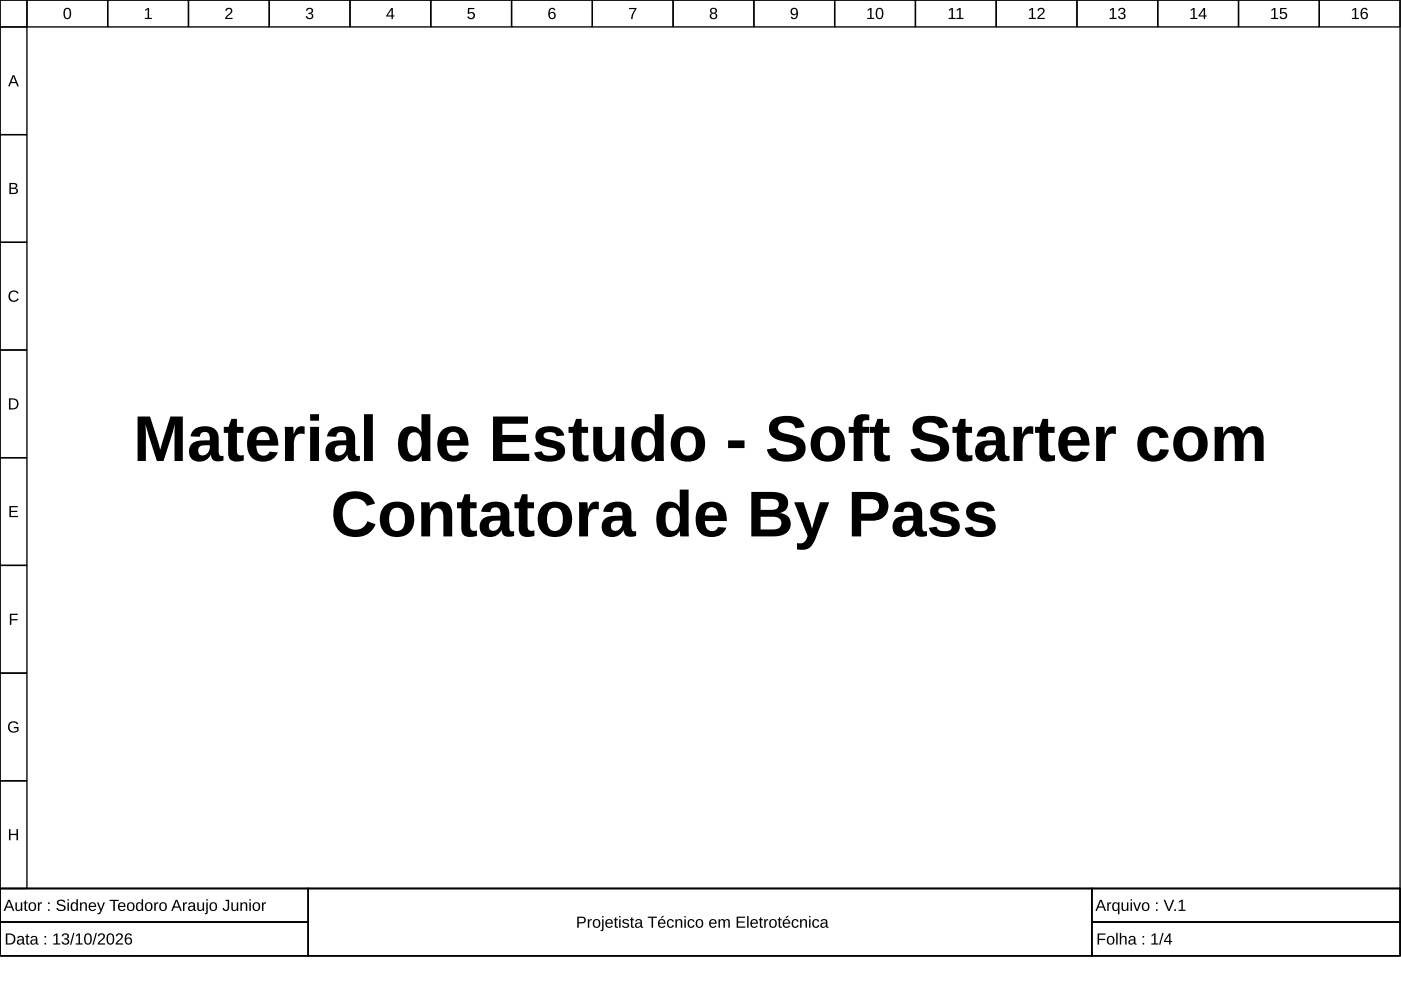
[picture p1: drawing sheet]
<svg xmlns="http://www.w3.org/2000/svg" width="297mm" height="210mm" viewBox="0 0 297 210" stroke-linecap="round" stroke-linejoin="round" font-family="sans-serif">
<g fill="none" stroke="#000" stroke-width=".29">
<path d="M0 0h296.8v188.4h-296.8zM0 0h5.7v5.7h-5.7zM5.7 0h17.1v5.7h-17.1zM22.8 0h17.2v5.7h-17.2zM40 0h17.1v5.7h-17.1zM57.1 0h17.1v5.7h-17.1zM74.2 0h17.1v5.7h-17.1zM91.3 0h17.2v5.7h-17.2zM108.5 0h17.1v5.7h-17.1zM125.6 0h17.1v5.7h-17.1zM142.7 0h17.1v5.7h-17.1zM159.8 0h17.2v5.7h-17.2z"/>
<path d="M177 0h17.1v5.7h-17.1zM194.1 0h17.1v5.7h-17.1zM211.2 0h17.1v5.7h-17.1zM228.3 0h17.2v5.7h-17.2zM245.5 0h17.1v5.7h-17.1zM262.6 0h17.1v5.7h-17.1zM279.7 0h17.1v5.7h-17.1zM0 5.7h5.7v22.8h-5.7zM0 28.5h5.7v22.9h-5.7zM0 51.4h5.7v22.8h-5.7zM0 74.2h5.7v22.8h-5.7zM0 97h5.7v22.9h-5.7z"/>
<path d="M0 119.9h5.7v22.8h-5.7zM0 142.7h5.7v22.8h-5.7zM0 165.5h5.7v22.9h-5.7zM0 188.4h296.8v14.3h-296.8zM0 188.4h65.4v7.1h-65.4zM0 195.5h65.4v7.2h-65.4zM65.4 188.4h166.1v14.3h-166.1zM231.5 188.4h65.3v7.1h-65.3zM231.5 195.5h65.3v7.2h-65.3z"/>
</g>
<g fill="#000">
<path d="M30.8 2.1l.5-.4h.3v2.1h.6v.2h-1.5v-.2h.6v-1.8l-.5 .4zM48 1.8a.76 .76 0 0 1 1.2 .2 .76 .76 0 0 1-.5 1.1l-.6 .7h1.2v.2h-1.6l.1-.4 .5-.5a.7 .7 0 0 0 .4-1.2l-.5 .1-.1 .3h-.3zM65.1 1.8a.69 .69 0 0 1 1-.1 .69 .69 0 0 1 0 1.1h-.2a.67 .67 0 0 1 .5 .9 .67 .67 0 0 1-1 .4l-.5-.5-.1-.2h.3a.48 .48 0 0 0 .7 .4 .48 .48 0 0 0 .2-.7l-.6-.1v-.3a.46 .46 0 0 0 .6-.2 .46 .46 0 0 0-.3-.6 .46 .46 0 0 0-.5 .4h-.3zM99.2 1.7h1.4v.2h-1.1v.8a.81 .81 0 0 1 1 .2 .81 .81 0 0 1-.1 1.1 .81 .81 0 0 1-1.1-.1l-.2-.4h.3a.53 .53 0 0 0 .8 .2 .53 .53 0 0 0 0-.8 .53 .53 0 0 0-.8 .1h-.3zM133.4 1.7h1.5l-.6 1.5-.2 .8h-.3l.1-.6 .7-1.5h-1.2zM2.1 61.9a1.18 1.18 0 0 1 1.8 .3l-.3 .1a.87 .87 0 0 0-1.3-.1 .87 .87 0 0 0 .1 1.3 .87 .87 0 0 0 1.3-.2l.3 .1a1.21 1.21 0 0 1-1.8 .4 1.21 1.21 0 0 1-.1-1.9zM2 107.3h1.8v.3h-1.5v.7h1.4v.3h-1.4v.8h1.5v.2h-1.8zM2.1 130.1h1.7v.3h-1.4v.9h1.3v.2h-1.3v1h-.3zM2 153.2a1.23 1.23 0 0 1 1.9 .3l-.3 .1a.9 .9 0 0 0-1.3-.2 .9 .9 0 0 0-.2 1.2 1 1 0 0 0 1.5 .2v-.4h-.7v-.3h1v.8a1.29 1.29 0 0 1-1.8 .2 1.29 1.29 0 0 1-.1-1.9zM1.9 175.8h.3v1h1.3v-1h.3v2.3h-.3v-1h-1.3v1h-.3z"/>
<path d="M2.7 16h.3l1 2.3h-.3l-.3-.7h-1.1l-.2 .7h-.4zM2.9 16.2l-.5 1.2h.9z"/>
<path d="M13.8 1.8a.88 .88 0 0 1 1 .1 .88 .88 0 0 1 .3 1 .88 .88 0 0 1-.8 1.2 .88 .88 0 0 1-.8-1.2v-.7zM14 2a1.59 1.59 0 0 0 .1 1.8h.2a1.09 1.09 0 0 0 .4-1.5l-.3-.4z"/>
<path d="M83 1.7h.3v1.6h.3v.2h-.3v.5h-.3v-.5h-1.1v-.2zM83 2l-.8 1.3h.8z"/>
<path d="M116.6 1.8a.74 .74 0 0 1 1.2 .3l-.3 .1a.49 .49 0 0 0-.7-.3 .49 .49 0 0 0-.2 .6l-.1 .3a.77 .77 0 0 1 1.2 0 .77 .77 0 0 1-.1 1.2 .77 .77 0 0 1-1.1-.2l-.2-.5v-.8zM116.5 3.3a.5 .5 0 0 0 1 0 .5 .5 0 0 0-1 0z"/>
<path d="M150.7 1.8a.7 .7 0 0 1 1-.1 .7 .7 0 0 1 .1 1l-.2 .1a.69 .69 0 0 1 .4 .9 .69 .69 0 0 1-1 .4 .64 .64 0 0 1-.5-.6 .64 .64 0 0 1 .4-.7l-.3-.4zM150.8 2.3a.45 .45 0 0 0 .9 0 .45 .45 0 0 0-.9 0zM150.8 3.4a.5 .5 0 0 0 1 0 .5 .5 0 0 0-1 0z"/>
<path d="M167.8 1.9a.86 .86 0 0 1 1.1-.1 .86 .86 0 0 1 .3 1 .9 .9 0 0 1-.3 1.1 .9 .9 0 0 1-1.1 0l-.1-.3 .2-.1a.5 .5 0 0 0 .7 .3 .5 .5 0 0 0 .3-.6v-.3a.76 .76 0 0 1-1.2 .1 .76 .76 0 0 1 .1-1.1zM168 2a.54 .54 0 0 0 .1 .9 .54 .54 0 0 0 .8-.3 .54 .54 0 0 0-.5-.7z"/>
<path d="M184 2.1l.5-.4h.3v2.1h.6v.2h-1.5v-.2h.6v-1.8l-.5 .4zM186 1.8a.88 .88 0 0 1 1 .1 .88 .88 0 0 1 .3 1 .88 .88 0 0 1-.8 1.2 .88 .88 0 0 1-.8-1.2v-.7zM186.2 2a1.59 1.59 0 0 0 .1 1.8h.2a1.09 1.09 0 0 0 .4-1.5l-.3-.4z"/>
<path d="M201.2 2.1l.6-.4h.2v2.1h.6v.2h-1.5v-.2h.6v-1.8l-.5 .4zM202.9 2.1l.5-.4h.3v2.1h.6v.2h-1.5v-.2h.6v-1.8l-.5 .4z"/>
<path d="M218.2 2.1l.6-.4h.2v2.1h.6v.2h-1.5v-.2h.6v-1.8l-.5 .4zM220.2 1.8a.76 .76 0 0 1 1.2 .2 .76 .76 0 0 1-.4 1.1l-.7 .7h1.2v.2h-1.6l.1-.4 .6-.5a.7 .7 0 0 0 .3-1.2l-.5 .1-.1 .3h-.3z"/>
<path d="M235.3 2.1l.6-.4h.3v2.1h.5v.2h-1.4v-.2h.6v-1.8l-.6 .4zM237.3 1.8a.69 .69 0 0 1 1-.1 .69 .69 0 0 1 0 1.1h-.2a.67 .67 0 0 1 .5 .9 .67 .67 0 0 1-1 .4l-.5-.5-.1-.2h.3a.48 .48 0 0 0 .7 .4 .48 .48 0 0 0 .2-.7l-.6-.1v-.3a.46 .46 0 0 0 .7-.2 .46 .46 0 0 0-.4-.6 .46 .46 0 0 0-.5 .4h-.3z"/>
<path d="M252.5 2.1l.5-.4h.3v2.1h.6v.2h-1.5v-.2h.6v-1.8l-.5 .4zM255.2 1.7h.3v1.6h.3v.2h-.3v.5h-.3v-.5h-1.1v-.2zM255.2 2l-.8 1.3h.8z"/>
<path d="M269.6 2.1l.5-.4h.3v2.1h.6v.2h-1.5v-.2h.6v-1.8l-.5 .4zM271.4 1.7h1.4v.2h-1.1v.8a.81 .81 0 0 1 1.1 .2 .81 .81 0 0 1-.2 1.1 .81 .81 0 0 1-1.1-.1l-.2-.4h.3a.53 .53 0 0 0 .8 .2 .53 .53 0 0 0 .1-.8 .53 .53 0 0 0-.8 .1h-.3z"/>
<path d="M286.7 2.1l.6-.4h.2v2.1h.6v.2h-1.5v-.2h.6v-1.8l-.5 .4zM288.8 1.8a.74 .74 0 0 1 1.2 .3l-.3 .1a.49 .49 0 0 0-.6-.3 .49 .49 0 0 0-.3 .6v.3a.77 .77 0 0 1 1.1 0 .77 .77 0 0 1-.1 1.2 .77 .77 0 0 1-1.1-.2l-.2-.5v-.8zM288.7 3.3a.5 .5 0 0 0 1 0 .5 .5 0 0 0-1 0z"/>
<path d="M2 38.8a1.53 1.53 0 0 1 1.6 .3l.1 .5-.5 .3a.64 .64 0 0 1 .6 .8 .64 .64 0 0 1-.8 .4h-1zM2.3 39v.8h.8l.2-.2-.1-.5zM2.3 40v.9l1.1-.1a.42 .42 0 0 0-.2-.7z"/>
<path d="M1.9 84.5h.8a1.18 1.18 0 0 1 1.2 1.1 1.18 1.18 0 0 1-1.1 1.2h-.9zM2.2 84.7v1.9h.5a.97 .97 0 0 0 .9-1.3 .97 .97 0 0 0-1.4-.6z"/>
<path d="M29.2 88.3h2.6l2.2 7.1 2.1-7.1h2.7v9.4h-1.8l.1-7.7-2.4 7.7h-1.4l-2.5-7.7 .1 7.7h-1.7zM41.1 91.2a3.7 3.7 0 0 1 4.8 .1l.4 1.2 .1 3.1a.76 .76 0 0 0 .1 .9 .76 .76 0 0 0 .9 .1v1.1h-.2a1.74 1.74 0 0 1-2.5-1.2 2.48 2.48 0 0 1-2.3 1.4 2.48 2.48 0 0 1-2.2-1.4 2.37 2.37 0 0 1 2.7-3.1h1.6a1.27 1.27 0 0 0-1.4-1.8 .91 .91 0 0 0-.7 1l-2-.1 .2-.7zM42.3 94.8a1.08 1.08 0 0 0 0 1.6 1.08 1.08 0 0 0 1.6-.3l.5-.7 .1-1-1.7 .1zM49.1 88.8h1.1v1.7h1.4v1.3h-1.4v3.7a.93 .93 0 0 0 .4 1 .93 .93 0 0 0 1.1 0v1.1a2.79 2.79 0 0 1-3.1-.4l-.2-1.2v-4.2h-.9v-1.3h1zM53.3 91.3a3.3 3.3 0 0 1 3.7-.7 3.3 3.3 0 0 1 2 3.2v.7h-4.6a1.67 1.67 0 0 0 1.9 2.1l.6-.5 .2-.3 1.8 .1a3.4 3.4 0 0 1-3.2 2 3.4 3.4 0 0 1-3.1-2.2 4.9 4.9 0 0 1 .7-4.4zM54.9 91.8l-.3 .5-.2 1h2.8a1.45 1.45 0 0 0-.6-1.5 1.45 1.45 0 0 0-1.7 0zM60.4 90.5h1.8l.1 1.6a1.74 1.74 0 0 1 2.3-1.6v1.5a1.62 1.62 0 0 0-2.3 1.8v3.9h-1.9zM65.8 87.8h1.8v1.4h-1.8zM65.8 90.5h1.8v7.2h-1.8zM70 91.2a3.7 3.7 0 0 1 4.8 .1l.5 1.2v3.1a.76 .76 0 0 0 .1 .9 .76 .76 0 0 0 .9 .1v1.1h-.2a1.74 1.74 0 0 1-2.5-1.2 2.48 2.48 0 0 1-2.2 1.4 2.48 2.48 0 0 1-2.3-1.4 2.37 2.37 0 0 1 2.8-3.1h1.5a1.27 1.27 0 0 0-1.4-1.8 .91 .91 0 0 0-.7 1l-2-.1 .3-.7zM71.2 94.8a1.08 1.08 0 0 0 .1 1.6 1.08 1.08 0 0 0 1.6-.3l.4-.7 .1-1-1.7 .1zM77.2 87.8h1.9v9.9h-1.9zM85.4 91a2.56 2.56 0 0 1 4 .7v-3.9h1.8l.1 9.9h-1.8l-.1-1.1a2.63 2.63 0 0 1-3 1.2 2.63 2.63 0 0 1-1.9-2.6 5.1 5.1 0 0 1 .9-4.2zM86.9 92a4.1 4.1 0 0 0 .1 4.3 1.48 1.48 0 0 0 1.6 .1 1.48 1.48 0 0 0 .7-1.4 3.3 3.3 0 0 0-.8-3.2l-.3-.1a1.36 1.36 0 0 0-1.3 .3zM93.6 91.3a3.3 3.3 0 0 1 3.7-.7 3.3 3.3 0 0 1 2 3.2v.7h-4.6a1.67 1.67 0 0 0 2 2.1l.3-.2 .5-.6 1.7 .1a3.4 3.4 0 0 1-3.2 2 3.4 3.4 0 0 1-3.1-2.2 4.9 4.9 0 0 1 .7-4.4zM95.3 91.8l-.4 .5-.2 1h2.8a1.45 1.45 0 0 0-.6-1.5 1.45 1.45 0 0 0-1.6 0zM104.5 88.3h7.4v1.5h-5.4v2.4h5v1.5h-5v2.5h5.7v1.5h-7.7zM114 91.2a4.2 4.2 0 0 1 5.2 .1l.4 1-1.6 .2a1.63 1.63 0 0 0-2.4-.7 .7 .7 0 0 0-.3 .8 .7 .7 0 0 0 .7 .5l1.2 .2a2.56 2.56 0 0 1 2.6 2.3 2.37 2.37 0 0 1-2.6 2.3 3.7 3.7 0 0 1-3.7-1.2l-.3-.8 1.7-.2a1.95 1.95 0 0 0 2.6 .8 .79 .79 0 0 0 .5-.9 .79 .79 0 0 0-.9-.6 4.7 4.7 0 0 1-3.3-1.4 2.08 2.08 0 0 1 .2-2.4zM122.1 88.8h1.2v1.7h1.4v1.3h-1.4v3.7a.93 .93 0 0 0 .4 1 .93 .93 0 0 0 1.1 0v1.1a2.79 2.79 0 0 1-3.1-.4l-.2-1.2v-4.2h-1v-1.3h1zM125.8 90.5h1.9v4.1a1.45 1.45 0 0 0 1.6 1.8l.5-.3 .6-.9 .1-4.7h1.8l.1 7.2h-1.8l-.1-1.4a2.46 2.46 0 0 1-2.9 1.5 2.46 2.46 0 0 1-1.8-2.7zM134.9 91a2.56 2.56 0 0 1 3.9 .7v-3.9h1.9l.1 9.9h-1.9l-.1-1.1a2.63 2.63 0 0 1-2.9 1.2 2.63 2.63 0 0 1-2-2.6 5.1 5.1 0 0 1 1-4.2zM136.4 92a4.1 4.1 0 0 0 .1 4.3 1.48 1.48 0 0 0 1.6 .1 1.48 1.48 0 0 0 .7-1.4 3.3 3.3 0 0 0-.8-3.2l-.3-.1a1.36 1.36 0 0 0-1.3 .3zM143.2 91.4a4 4 0 0 1 5.9 .7 4.1 4.1 0 0 1-1.7 5.5 3.6 3.6 0 0 1-3.9-.4 3.6 3.6 0 0 1-1.3-3.6l.4-1.5zM144.9 91.9a3.6 3.6 0 0 0-.1 4.3 1.64 1.64 0 0 0 1.8 .2 1.64 1.64 0 0 0 .9-1.5 2.79 2.79 0 0 0-.9-3.1 1.79 1.79 0 0 0-1.7 .1zM154.4 93.4h3.4v1.6h-3.4zM163.7 89.2a5.6 5.6 0 0 1 6-.2l.6 .6 .3 .9-2 .3a1.64 1.64 0 0 0-1.8-1.2 1.45 1.45 0 0 0-1.8 1.1 1.33 1.33 0 0 0 1.3 1.2l1.4 .3a3.1 3.1 0 0 1 3.1 2.3 2.75 2.75 0 0 1-2.8 3.3 5.2 5.2 0 0 1-4.8-1.2l-.6-1.3 1.9-.3a1.99 1.99 0 0 0 2.3 1.4 1.99 1.99 0 0 0 2-.9 1.37 1.37 0 0 0-1.5-1.6l-1.9-.5a2.56 2.56 0 0 1-2.2-1.6 2.56 2.56 0 0 1 .5-2.6zM172.8 91.4a4 4 0 0 1 6 .7 4.1 4.1 0 0 1-1.8 5.5 3.6 3.6 0 0 1-3.8-.4 3.6 3.6 0 0 1-1.3-3.6l.2-1zM174.6 91.9a3.6 3.6 0 0 0-.1 4.3 1.64 1.64 0 0 0 1.8 .2 1.64 1.64 0 0 0 .9-1.5 2.79 2.79 0 0 0-.9-3.1 1.79 1.79 0 0 0-1.7 .1zM181.5 88.3a3.8 3.8 0 0 1 2.8-.4v1.2a.97 .97 0 0 0-1.4 .8v.6h1.4v1.3h-1.4v5.9h-1.9v-5.9h-1.1v-1.3h1.1v-.7a1.88 1.88 0 0 1 .5-1.5zM186 88.8h1.2v1.7h1.4v1.3h-1.4v3.7a.93 .93 0 0 0 .4 1 .93 .93 0 0 0 1.1 0v1.1a2.79 2.79 0 0 1-3.1-.4l-.2-1.2v-4.2h-1v-1.3h1zM194.1 89.2a5.6 5.6 0 0 1 6.1-.2l.5 .6 .3 .9-1.9 .3a1.64 1.64 0 0 0-1.9-1.2 1.45 1.45 0 0 0-1.8 1.1 1.33 1.33 0 0 0 1.3 1.2l1.5 .3a3.1 3.1 0 0 1 3 2.3 2.75 2.75 0 0 1-2.8 3.3 5.2 5.2 0 0 1-4.8-1.2l-.6-1.3 1.9-.3a1.99 1.99 0 0 0 2.4 1.4 1.99 1.99 0 0 0 2-.9 1.37 1.37 0 0 0-1.5-1.6l-1.9-.5a2.56 2.56 0 0 1-2.3-1.6 2.56 2.56 0 0 1 .5-2.6zM203.5 88.8h1.2v1.7h1.4v1.3h-1.4v3.7a.93 .93 0 0 0 .4 1 .93 .93 0 0 0 1.1 0v1.1a2.79 2.79 0 0 1-3.1-.4l-.2-1.2v-4.2h-1v-1.3h1.1zM207.7 91.2a3.7 3.7 0 0 1 4.9 .1l.4 1.2v3.1a.76 .76 0 0 0 .2 .9 .76 .76 0 0 0 .8 .1v1.1h-.1a1.74 1.74 0 0 1-2.6-1.2 2.48 2.48 0 0 1-2.2 1.4 2.48 2.48 0 0 1-2.3-1.4 2.37 2.37 0 0 1 2.8-3.1h1.6a1.27 1.27 0 0 0-1.4-1.8 .91 .91 0 0 0-.8 1l-1.9-.1 .2-.7zM209 94.8a1.08 1.08 0 0 0 0 1.6 1.08 1.08 0 0 0 1.6-.3l.5-.7 .1-1-1.7 .1zM214.9 90.5h1.7l.2 1.6a1.74 1.74 0 0 1 2.3-1.6v1.5a1.62 1.62 0 0 0-2.3 1.8v3.9h-1.9zM221 88.8h1.2v1.7h1.4v1.3h-1.4v3.7a.93 .93 0 0 0 .4 1 .93 .93 0 0 0 1.1 0v1.1a2.79 2.79 0 0 1-3.1-.4l-.2-1.2v-4.2h-1v-1.3h1.1zM225.3 91.3a3.3 3.3 0 0 1 3.7-.7 3.3 3.3 0 0 1 2 3.2v.7h-4.6a1.67 1.67 0 0 0 1.9 2.1l.6-.5 .2-.3 1.8 .1a3.4 3.4 0 0 1-3.2 2 3.4 3.4 0 0 1-3.1-2.2 4.9 4.9 0 0 1 .7-4.4zM226.9 91.8l-.3 .5-.2 1h2.8a1.45 1.45 0 0 0-.6-1.5 1.45 1.45 0 0 0-1.7 0zM232.4 90.5h1.8l.1 1.6a1.74 1.74 0 0 1 2.3-1.6v1.5a1.62 1.62 0 0 0-2.3 1.8v3.9h-1.9zM242 91.4a3.4 3.4 0 0 1 5.8 1.4l-1.9 .1a1.31 1.31 0 0 0-1.3-1.3 1.31 1.31 0 0 0-1.3 1.1 4.1 4.1 0 0 0 .5 3.6 1.34 1.34 0 0 0 1.4 .2 1.34 1.34 0 0 0 .7-1.3l1.9 .1a3.4 3.4 0 0 1-3.1 2.6 3.4 3.4 0 0 1-3.3-2.2 4.9 4.9 0 0 1 .6-4.3zM249.7 91.4a4 4 0 0 1 5.9 .7 4.1 4.1 0 0 1-1.7 5.5 3.6 3.6 0 0 1-3.8-.4 3.6 3.6 0 0 1-1.3-3.6l.4-1.5zM251.5 91.9a3.6 3.6 0 0 0-.1 4.3 1.64 1.64 0 0 0 1.7 .2 1.64 1.64 0 0 0 .9-1.5 2.79 2.79 0 0 0-.9-3.1 1.79 1.79 0 0 0-1.6 .1zM257.5 90.5h1.8l.1 1.4a2.18 2.18 0 0 1 2.1-1.5 2.18 2.18 0 0 1 2 1.5 2.22 2.22 0 0 1 2.5-1.5 2.22 2.22 0 0 1 1.9 2.2v5.1h-1.9v-4a1.55 1.55 0 0 0-1.1-1.9 1.69 1.69 0 0 0-1.2 2v3.9h-1.9v-4a1.55 1.55 0 0 0-1.1-1.9 1.75 1.75 0 0 0-1.3 2.1v3.8h-1.9z"/>
<path d="M71.9 105.4a5.3 5.3 0 0 1 6.9 .1l.7 1.3-1.7 .5a2.71 2.71 0 0 0-3.4-1.4 2.71 2.71 0 0 0-1.7 3.1 2.8 2.8 0 0 0 3.3 3.3 2.48 2.48 0 0 0 1.9-1.8l1.7 .7a4.5 4.5 0 0 1-5.6 2.5 4.6 4.6 0 0 1-3.3-5.5 4.6 4.6 0 0 1 1.2-2.8zM81.5 107.4a4 4 0 0 1 5.9 .7 4.1 4.1 0 0 1-1.7 5.5 3.6 3.6 0 0 1-3.8-.4 3.6 3.6 0 0 1-1.3-3.7l.2-1zM83.3 107.9a3.6 3.6 0 0 0-.1 4.3 1.64 1.64 0 0 0 1.7 .2 1.64 1.64 0 0 0 .9-1.5 2.79 2.79 0 0 0-.9-3.1 1.79 1.79 0 0 0-1.6 .1zM89.3 106.5h1.8v1.4a2.46 2.46 0 0 1 2.9-1.5 2.46 2.46 0 0 1 1.9 2.7v4.6h-1.9v-4a1.45 1.45 0 0 0-1.6-1.9l-.6 .3-.5 .9-.1 4.7h-1.9zM98.5 104.8h1.2v1.7h1.3v1.3h-1.3v3.7a.93 .93 0 0 0 .4 1 .93 .93 0 0 0 1 0v1.1a2.79 2.79 0 0 1-3-.5l-.3-1.1v-4.2h-.9v-1.3h1zM102.7 107.1a3.7 3.7 0 0 1 4.8 .2l.5 1.2v3.1a.76 .76 0 0 0 .1 .9 .76 .76 0 0 0 .9 .1v1l-.2 .1a1.74 1.74 0 0 1-2.5-1.3 2.48 2.48 0 0 1-2.3 1.5 2.48 2.48 0 0 1-2.2-1.5 2.37 2.37 0 0 1 2.7-3l1.6-.1a1.27 1.27 0 0 0-1.4-1.7 .91 .91 0 0 0-.7 1l-2-.1 .3-.8zM103.9 110.7a1.08 1.08 0 0 0 .1 1.7 1.08 1.08 0 0 0 1.6-.3l.4-.7 .1-1-1.7 .1zM110.7 104.8h1.2v1.7h1.3v1.3h-1.3v3.7a.93 .93 0 0 0 .4 1 .93 .93 0 0 0 1 0v1.1a2.79 2.79 0 0 1-3.1-.5l-.2-1.1v-4.2h-.9v-1.3h1zM115 107.4a4 4 0 0 1 5.9 .7 4.1 4.1 0 0 1-1.7 5.5 3.6 3.6 0 0 1-3.9-.4 3.6 3.6 0 0 1-1.3-3.7l.4-1.4zM116.7 107.9a3.6 3.6 0 0 0-.1 4.3 1.64 1.64 0 0 0 1.8 .2 1.64 1.64 0 0 0 .9-1.5 2.79 2.79 0 0 0-.9-3.1 1.79 1.79 0 0 0-1.7 .1zM122.7 106.5h1.8l.1 1.5a1.74 1.74 0 0 1 2.4-1.5v1.5a1.62 1.62 0 0 0-2.3 1.8v3.9h-1.9zM128.6 107.1a3.7 3.7 0 0 1 4.8 .2l.4 1.2 .1 3.1a.76 .76 0 0 0 .1 .9 .76 .76 0 0 0 .9 .1v1l-.2 .1a1.74 1.74 0 0 1-2.5-1.3 2.48 2.48 0 0 1-2.3 1.5 2.48 2.48 0 0 1-2.2-1.5 2.37 2.37 0 0 1 2.7-3l1.6-.1a1.27 1.27 0 0 0-1.4-1.7 .91 .91 0 0 0-.7 1l-2-.1 .2-.8zM129.8 110.7a1.08 1.08 0 0 0 0 1.7 1.08 1.08 0 0 0 1.6-.3l.5-.7 .1-1-1.7 .1zM140.2 107a2.56 2.56 0 0 1 3.9 .6v-3.8h1.9l.1 9.9h-1.9l-.1-1.1a2.63 2.63 0 0 1-2.9 1.2 2.63 2.63 0 0 1-2-2.6 5.1 5.1 0 0 1 1-4.2zM141.7 108a4.1 4.1 0 0 0 .1 4.3 1.48 1.48 0 0 0 1.6 .1 1.48 1.48 0 0 0 .7-1.5 3.3 3.3 0 0 0-.8-3.1l-.3-.1a1.36 1.36 0 0 0-1.3 .3zM148.4 107.3a3.3 3.3 0 0 1 3.7-.7 3.3 3.3 0 0 1 2 3.2v.7h-4.6a1.67 1.67 0 0 0 1.9 2.1l.4-.2 .4-.7 1.8 .2a3.4 3.4 0 0 1-3.2 2 3.4 3.4 0 0 1-3.1-2.2 4.9 4.9 0 0 1 .7-4.4zM150.1 107.8l-.4 .5-.2 1h2.8a1.45 1.45 0 0 0-.6-1.5 1.45 1.45 0 0 0-1.6 0zM159.3 104.3h4.3a3 3 0 0 1 3.5 1.9 2.08 2.08 0 0 1-1.8 2.6 2.4 2.4 0 0 1 2.4 2.3 2.4 2.4 0 0 1-2.2 2.5l-1.5 .1h-4.7zM161.3 105.8v2.3h2.2a1.23 1.23 0 0 0 1.6-1.2 1.23 1.23 0 0 0-1.6-1.1zM161.3 109.6v2.7h2.5a1.37 1.37 0 0 0 1.8-1.1 1.37 1.37 0 0 0-1.3-1.6zM168.4 106.5h2l1.8 5.6 1.6-5.6h2l-2.9 7.6a3.1 3.1 0 0 1-2.7 2.5l-1.2-.1v-1.4a1.69 1.69 0 0 0 2.2-1.4zM180.6 104.3h4.2a3.1 3.1 0 0 1 3.6 3 3.1 3.1 0 0 1-3.5 3.1h-2.3v3.3h-2zM182.6 105.8v3.1h2.1a1.54 1.54 0 0 0 1.7-1.6 1.54 1.54 0 0 0-1.8-1.5zM190.2 107.1a3.7 3.7 0 0 1 4.8 .2l.5 1.2v3.1a.76 .76 0 0 0 .2 .9 .76 .76 0 0 0 .8 .1v1l-.1 .1a1.74 1.74 0 0 1-2.6-1.3 2.48 2.48 0 0 1-2.2 1.5 2.48 2.48 0 0 1-2.3-1.5 2.37 2.37 0 0 1 2.8-3l1.5-.1a1.27 1.27 0 0 0-1.3-1.7 .91 .91 0 0 0-.8 1l-1.9-.1 .2-.8zM191.4 110.7a1.08 1.08 0 0 0 .1 1.7 1.08 1.08 0 0 0 1.6-.3l.5-.7v-1l-1.6 .1zM197.7 107.2a4.2 4.2 0 0 1 5.2 .1l.4 1-1.6 .2a1.63 1.63 0 0 0-2.4-.7 .7 .7 0 0 0-.3 .8 .7 .7 0 0 0 .7 .5l1.2 .2a2.56 2.56 0 0 1 2.6 2.3 2.37 2.37 0 0 1-2.7 2.2 3.7 3.7 0 0 1-3.6-1.2l-.3-.7 1.7-.2a1.95 1.95 0 0 0 2.6 .8 .79 .79 0 0 0 .5-.9 .79 .79 0 0 0-.9-.6 4.7 4.7 0 0 1-3.3-1.4 2.08 2.08 0 0 1 .2-2.4zM205.3 107.2a4.2 4.2 0 0 1 5.2 .1l.5 1-1.7 .2a1.63 1.63 0 0 0-2.4-.7 .7 .7 0 0 0-.3 .8 .7 .7 0 0 0 .7 .5l1.2 .2a2.56 2.56 0 0 1 2.6 2.3 2.37 2.37 0 0 1-2.6 2.2 3.7 3.7 0 0 1-3.7-1.2l-.3-.7 1.7-.2a1.95 1.95 0 0 0 2.6 .8 .79 .79 0 0 0 .6-.9 .79 .79 0 0 0-1-.6 4.7 4.7 0 0 1-3.3-1.4 2.08 2.08 0 0 1 .2-2.4z"/>
<path d="M1.7 190.8h.4l.9 2.3h-.3l-.3-.7h-1l-.3 .7h-.3zM1.9 191l-.4 1.2h.8zM3.3 191.3h.3v1.2a.44 .44 0 0 0 .5 .5 .44 .44 0 0 0 .3-.6v-1.1h.3v1.8h-.3v-.3a.61 .61 0 0 1-.7 .4 .61 .61 0 0 1-.4-.7zM5.3 190.9h.2v.4h.3v.2h-.3v1.2l.1 .2h.3v.2h-.5l-.1-.1-.1-1.5h-.2v-.2h.2zM6.2 191.5a.91 .91 0 0 1 1.5 .6 .91 .91 0 0 1-1.1 1l-.4-.2-.1-.4zM6.6 191.6a.71 .71 0 0 0-.3 .9 .71 .71 0 0 0 .8 .4 .82 .82 0 0 0-.2-1.4zM8 191.3h.3v.4l.2-.3 .4-.1v.3h-.3l-.2 .3-.1 1.2h-.3zM10.2 191.3h.3v.4h-.3zM10.2 192.8h.3v.3h-.3zM12.2 191a1.07 1.07 0 0 1 1.7 .3h-.4a.58 .58 0 0 0-.6-.3 .58 .58 0 0 0-.5 .5l.6 .3a.72 .72 0 0 1 .9 .7 .72 .72 0 0 1-1 .7 .87 .87 0 0 1-1-.6l.4-.1a.71 .71 0 0 0 .7 .4 .71 .71 0 0 0 .6-.5l-.6-.3a.76 .76 0 0 1-.7-.3 .76 .76 0 0 1-.1-.8zM14.3 190.7h.3v.2h-.3zM14.3 191.3h.3v1.8h-.3zM15.1 191.5l.5-.2 .6 .3v-.9h.3v2.4h-.3v-.3a.69 .69 0 0 1-.9 .3 .69 .69 0 0 1-.3-.9zM15.4 191.7a.88 .88 0 0 0 .3 1.2 .75 .75 0 0 0 .5-.7 .75 .75 0 0 0-.5-.7zM17 191.3h.2l.1 .3a.61 .61 0 0 1 .7-.3 .61 .61 0 0 1 .4 .6v1.2h-.3v-1.1a.44 .44 0 0 0-.5-.5 .44 .44 0 0 0-.3 .6v1h-.3zM19 191.5a.82 .82 0 0 1 1-.1 .82 .82 0 0 1 .4 .9h-1.3a.53 .53 0 0 0 .3 .6 .53 .53 0 0 0 .7-.2h.2a.9 .9 0 0 1-1.2 .3 .9 .9 0 0 1-.2-1.3zM19.2 191.7l-.1 .4h1l-.3-.6zM20.6 191.3h.3l.5 1.5 .5-1.5h.4l-.7 1.8a.77 .77 0 0 1-.9 .7v-.2h.3l.3-.5zM23.2 190.8h2v.2h-.8v2.1h-.4v-2.1h-.8zM25.2 191.5a.82 .82 0 0 1 1-.1 .82 .82 0 0 1 .4 .9h-1.3a.53 .53 0 0 0 .3 .6 .53 .53 0 0 0 .7-.2h.3a.9 .9 0 0 1-1.3 .3 .9 .9 0 0 1-.2-1.3zM25.5 191.7l-.2 .4h1l-.3-.6zM27.1 191.5a.91 .91 0 0 1 1.4 .6 .91 .91 0 0 1-1 1l-.4-.2-.2-.4zM27.4 191.6a.71 .71 0 0 0-.2 .9 .71 .71 0 0 0 .8 .4 .82 .82 0 0 0-.3-1.4zM29 191.5l.5-.2 .5 .3v-.9h.3l.1 2.4h-.3l-.1-.3a.69 .69 0 0 1-.8 .3 .69 .69 0 0 1-.4-.9zM29.2 191.7a.88 .88 0 0 0 .4 1.2 .75 .75 0 0 0 .5-.7 .75 .75 0 0 0-.5-.7zM30.9 191.5a.91 .91 0 0 1 1.4 .6 .91 .91 0 0 1-1 1l-.4-.2-.2-.4zM31.2 191.6a.71 .71 0 0 0-.2 .9 .71 .71 0 0 0 .8 .4 .82 .82 0 0 0-.3-1.4zM32.7 191.3h.3v.4l.2-.3 .4-.1v.3h-.4l-.1 .3-.1 1.2h-.3zM34 191.5a.91 .91 0 0 1 1.4 .6 .91 .91 0 0 1-1.1 1l-.3-.2-.2-.4zM34.3 191.6a.71 .71 0 0 0-.3 .9 .71 .71 0 0 0 .8 .4 .82 .82 0 0 0-.2-1.4zM37.2 190.8h.4l1 2.3h-.4l-.2-.7h-1.1l-.3 .7h-.3zM37.4 191l-.4 1.2h.9zM38.8 191.3h.3v.4l.2-.3 .3-.1v.3h-.3l-.2 .3v1.2h-.3zM40.1 191.4a.72 .72 0 0 1 .8-.1 .72 .72 0 0 1 .4 .6v.9l.3 .1v.2h-.4l-.2-.3a.61 .61 0 0 1-.7 .4 .61 .61 0 0 1-.4-.7 .61 .61 0 0 1 .7-.5h.4a.41 .41 0 0 0-.2-.5 .41 .41 0 0 0-.6 .3h-.3zM40.3 192.3a.4 .4 0 0 0 .1 .7 .4 .4 0 0 0 .6-.3v-.5zM41.8 191.3h.3v1.2a.44 .44 0 0 0 .5 .5 .44 .44 0 0 0 .4-.6v-1.1h.3v1.8h-.3v-.3a.61 .61 0 0 1-.7 .4 .61 .61 0 0 1-.5-.7zM43.7 190.7h.3v.2h-.3zM43.7 191.3h.3v2.1a.44 .44 0 0 1-.6 .4v-.2l.3-.1zM44.6 191.5a.91 .91 0 0 1 1.4 .6 .91 .91 0 0 1-1 1l-.4-.2-.2-.4zM44.9 191.6a.71 .71 0 0 0-.2 .9 .71 .71 0 0 0 .8 .4 .82 .82 0 0 0-.3-1.4zM47.8 190.8h.8v1.6a.71 .71 0 0 1-.7 .8 .71 .71 0 0 1-.7-.7h.3a.39 .39 0 0 0 .4 .4 .39 .39 0 0 0 .4-.5v-1.4h-.5zM49.1 191.3h.3v1.2a.44 .44 0 0 0 .4 .5 .44 .44 0 0 0 .4-.6v-1.1h.3v1.8h-.3v-.3a.61 .61 0 0 1-.7 .4 .61 .61 0 0 1-.4-.7zM51 191.3h.3v.3a.61 .61 0 0 1 .7-.3 .61 .61 0 0 1 .4 .6v1.2h-.3v-1.1a.44 .44 0 0 0-.5-.5 .44 .44 0 0 0-.3 .6v1h-.3zM52.9 190.7h.3v.2h-.3zM52.9 191.3h.3v1.8h-.3zM53.7 191.5a.91 .91 0 0 1 1.5 .6 .91 .91 0 0 1-1.1 1l-.4-.2-.1-.4zM54.1 191.6a.71 .71 0 0 0-.3 .9 .71 .71 0 0 0 .8 .4 .82 .82 0 0 0-.2-1.4zM55.5 191.3h.3v.4l.2-.3 .4-.1v.3h-.3l-.2 .3-.1 1.2h-.3z"/>
<path d="M1.2 197.9h.8a1.18 1.18 0 0 1 1.3 1.1 1.18 1.18 0 0 1-1.2 1.3h-.9zM1.6 198.2v1.8h.5a.97 .97 0 0 0 .8-1.2 .97 .97 0 0 0-1.3-.6zM3.9 198.5a.72 .72 0 0 1 .7-.1 .72 .72 0 0 1 .5 .6v.9l.2 .2v.2h-.4l-.1-.4a.61 .61 0 0 1-.8 .5 .61 .61 0 0 1-.4-.8 .61 .61 0 0 1 .7-.4h.5a.41 .41 0 0 0-.3-.5 .41 .41 0 0 0-.5 .2h-.4zM4 199.5a.4 .4 0 0 0 .1 .6 .4 .4 0 0 0 .6-.3l.1-.4zM5.7 198.1h.2v.4h.3v.2h-.3v1.1l.1 .2h.3v.3h-.6l-.1-.2v-1.4h-.2v-.2h.2zM6.7 198.5a.72 .72 0 0 1 .8-.1 .72 .72 0 0 1 .4 .6v.9l.3 .2v.2h-.4l-.2-.4a.61 .61 0 0 1-.7 .5 .61 .61 0 0 1-.5-.8 .61 .61 0 0 1 .8-.4h.4a.41 .41 0 0 0-.3-.5 .41 .41 0 0 0-.5 .2h-.3zM6.9 199.5a.4 .4 0 0 0 .1 .6 .4 .4 0 0 0 .5-.3l.1-.4zM9.4 198.5h.4v.3h-.4zM9.4 199.9h.4v.4h-.4zM11.4 198.3l.5-.4h.3v2.1h.6v.3h-1.5v-.3h.6v-1.8l-.5 .4zM13.3 198a.69 .69 0 0 1 1.1 0 .69 .69 0 0 1-.1 1l-.2 .1a.67 .67 0 0 1 .6 .9 .67 .67 0 0 1-1 .3l-.6-.4v-.2l.3-.1a.48 .48 0 0 0 .6 .5 .48 .48 0 0 0 .2-.8l-.6-.1v-.3a.46 .46 0 0 0 .7-.2 .46 .46 0 0 0-.3-.6 .46 .46 0 0 0-.6 .4h-.3zM15.5 197.8h.3l-.7 2.5h-.3zM16.1 198.3l.6-.4h.3v2.1h.5v.3h-1.5v-.3h.6v-1.8l-.5 .4zM18.2 198a.88 .88 0 0 1 1 .1 .88 .88 0 0 1 .3 1 .88 .88 0 0 1-.9 1.2 .88 .88 0 0 1-.8-1.2l.1-.7zM18.3 198.2a1.59 1.59 0 0 0 .2 1.8l.1 .1a1.09 1.09 0 0 0 .5-1.6l-.3-.4zM20.3 197.8h.2l-.6 2.5h-.3zM21 198a.76 .76 0 0 1 1.2 .2 .76 .76 0 0 1-.5 1.1l-.7 .7h1.3v.3h-1.6l.1-.4 .5-.6a.7 .7 0 0 0 .4-1.1h-.5l-.2 .3h-.3zM22.9 198a.88 .88 0 0 1 1.1 .1 .88 .88 0 0 1 .2 1 .88 .88 0 0 1-.8 1.2 .88 .88 0 0 1-.8-1.2l.1-.7zM23.1 198.2a1.59 1.59 0 0 0 .1 1.8l.2 .1a1.09 1.09 0 0 0 .5-1.6l-.3-.4zM24.8 198a.76 .76 0 0 1 1.2 .2 .76 .76 0 0 1-.5 1.1l-.6 .7h1.2v.3h-1.6l.1-.4 .5-.6a.7 .7 0 0 0 .4-1.1h-.5l-.2 .3h-.3zM26.8 198a.74 .74 0 0 1 1.1 .4h-.2a.49 .49 0 0 0-.7-.2 .49 .49 0 0 0-.3 .6v.3a.77 .77 0 0 1 1.2 0 .77 .77 0 0 1-.1 1.1 .77 .77 0 0 1-1.2-.2l-.1-.5v-.7zM26.7 199.5a.5 .5 0 0 0 1 0 .5 .5 0 0 0-1 0z"/>
<path d="M122.4 194.3a2.06 2.06 0 0 1 1.6 .2 .73 .73 0 0 1 .1 .9 .73 .73 0 0 1-.7 .4h-.7v.9h-.3zM122.7 194.6v.9h1a.47 .47 0 0 0-.1-.8zM124.6 194.9h.3v.4l.2-.4h.4v.3h-.4l-.1 .2-.1 1.3h-.3zM125.9 195.1a.91 .91 0 0 1 1.4 .5 .91 .91 0 0 1-1.1 1.1l-.3-.2-.2-.4zM126.2 195.2a.71 .71 0 0 0-.3 .8 .71 .71 0 0 0 .9 .4 .82 .82 0 0 0-.3-1.3zM127.7 194.2h.3v.3h-.3zM127.7 194.9h.3v2a.44 .44 0 0 1-.7 .5v-.2l.4-.2zM128.5 195.1a.82 .82 0 0 1 1-.2 .82 .82 0 0 1 .4 1h-1.2a.53 .53 0 0 0 .3 .6 .53 .53 0 0 0 .6-.3l.3 .1a.9 .9 0 0 1-1.3 .3 .9 .9 0 0 1-.2-1.3zM128.8 195.2l-.1 .4h.9l-.3-.5zM130.5 194.5h.2v.4h.3v.2h-.3v1.2l.1 .2h.2v.2h-.5l-.1-.2v-1.4h-.3v-.2h.3zM131.3 194.2h.3v.3h-.3zM131.3 194.9h.3v1.8h-.3zM132.1 195a.82 .82 0 0 1 1.3 .3h-.3a.38 .38 0 0 0-.5-.3 .38 .38 0 0 0-.2 .5l.1 .1a.62 .62 0 0 1 .8 .2 .62 .62 0 0 1-.1 .8 .89 .89 0 0 1-1.3-.3l.3-.1a.44 .44 0 0 0 .5 .4 .44 .44 0 0 0 .3-.5l-.1-.1a.79 .79 0 0 1-.9-.8zM133.9 194.5h.2v.4h.3v.2h-.3v1.2l.1 .2h.2v.2h-.5l-.1-.2v-1.4h-.2v-.2h.2zM134.9 195a.72 .72 0 0 1 .8-.1 .72 .72 0 0 1 .4 .6v.9l.3 .1v.2h-.4l-.2-.3a.61 .61 0 0 1-.8 .4 .61 .61 0 0 1-.4-.8 .61 .61 0 0 1 .8-.4h.4a.41 .41 0 0 0-.3-.5 .41 .41 0 0 0-.5 .3l-.3-.1zM135.1 195.9a.4 .4 0 0 0 .1 .7 .4 .4 0 0 0 .5-.4l.1-.4zM137.3 194.3h2v.3h-.8v2.1h-.4v-2.1h-.8zM139.7 195.1a.82 .82 0 0 1 1-.2 .82 .82 0 0 1 .4 1h-1.3a.53 .53 0 0 0 .3 .6 .53 .53 0 0 0 .7-.3l.3 .1a.9 .9 0 0 1-1.3 .3 .9 .9 0 0 1-.2-1.3zM140 195.2l-.2 .4h1l-.3-.5zM140.4 194.2h.4l-.7 .5zM141.6 195.1a.74 .74 0 0 1 1.3 .3h-.3a.46 .46 0 0 0-.7-.3 .46 .46 0 0 0-.2 .7 .47 .47 0 0 0 .2 .6 .47 .47 0 0 0 .7-.3l.3 .1a.8 .8 0 0 1-1.1 .5 .8 .8 0 0 1-.4-1.2zM143.2 194.9h.3v.3a.61 .61 0 0 1 .7-.3 .61 .61 0 0 1 .4 .6v1.2h-.3v-1.1a.44 .44 0 0 0-.4-.5 .44 .44 0 0 0-.4 .6v1h-.3zM145.1 194.2h.3v.3h-.3zM145.1 194.9h.3v1.8h-.3zM146 195.1a.74 .74 0 0 1 1.2 .3h-.3a.46 .46 0 0 0-.6-.3 .46 .46 0 0 0-.2 .7 .47 .47 0 0 0 .2 .6 .47 .47 0 0 0 .6-.3l.4 .1a.8 .8 0 0 1-1.1 .5 .8 .8 0 0 1-.4-1.2zM147.7 195.1a.91 .91 0 0 1 1.4 .5 .91 .91 0 0 1-1.1 1.1l-.3-.2-.2-.4zM148 195.2a.71 .71 0 0 0-.2 .8 .71 .71 0 0 0 .8 .4 .82 .82 0 0 0-.3-1.3zM150.6 195.1a.82 .82 0 0 1 .9-.2 .82 .82 0 0 1 .4 1h-1.2a.53 .53 0 0 0 .3 .6 .53 .53 0 0 0 .6-.3l.3 .1a.9 .9 0 0 1-1.3 .3 .9 .9 0 0 1-.2-1.3zM150.8 195.2l-.1 .4h.9l-.3-.5zM152.3 194.9h.3v.3a.56 .56 0 0 1 .5-.3 .56 .56 0 0 1 .6 .3 .56 .56 0 0 1 .6-.3 .56 .56 0 0 1 .4 .6v1.2h-.3v-1.4a.4 .4 0 0 0-.5-.2 .4 .4 0 0 0-.2 .6v1h-.3v-1.4a.4 .4 0 0 0-.6-.2 .4 .4 0 0 0-.2 .6v1h-.3zM156.2 194.3h1.8v.3h-1.5v.8h1.4v.2h-1.4v.8h1.5v.3h-1.8zM158.4 194.2h.3v2.5h-.3zM159.3 195.1a.82 .82 0 0 1 1-.2 .82 .82 0 0 1 .4 1h-1.3a.53 .53 0 0 0 .3 .6 .53 .53 0 0 0 .7-.3l.2 .1a.9 .9 0 0 1-1.2 .3 .9 .9 0 0 1-.2-1.3zM159.5 195.2l-.1 .4h1l-.3-.5zM161.2 194.5h.2v.4h.3v.2h-.3v1.2l.1 .2h.3v.2h-.5l-.2-.2v-1.4h-.2v-.2h.2zM162 194.9h.3v.4l.2-.4h.4v.3h-.3l-.2 .2-.1 1.3h-.3zM163.3 195.1a.91 .91 0 0 1 1.4 .5 .91 .91 0 0 1-1.1 1.1l-.3-.2-.2-.4zM163.6 195.2a.71 .71 0 0 0-.3 .8 .71 .71 0 0 0 .9 .4 .82 .82 0 0 0-.3-1.3zM165.2 194.5h.2v.4h.3v.2h-.3v1.2l.1 .2h.3v.2h-.5l-.2-.2v-1.4h-.2v-.2h.2zM166.1 195.1a.82 .82 0 0 1 1-.2 .82 .82 0 0 1 .4 1h-1.3a.53 .53 0 0 0 .4 .6 .53 .53 0 0 0 .6-.3l.3 .1a.9 .9 0 0 1-1.3 .3 .9 .9 0 0 1-.2-1.3zM166.4 195.2l-.1 .4h.9l-.3-.5zM166.9 194.2h.3l-.7 .5zM168 195.1a.74 .74 0 0 1 1.3 .3h-.3a.46 .46 0 0 0-.6-.3 .46 .46 0 0 0-.2 .7 .47 .47 0 0 0 .2 .6 .47 .47 0 0 0 .6-.3l.3 .1a.8 .8 0 0 1-1.1 .5 .8 .8 0 0 1-.3-1.2zM169.6 194.9h.3v.3a.61 .61 0 0 1 .7-.3 .61 .61 0 0 1 .5 .6v1.2h-.3v-1.1a.44 .44 0 0 0-.5-.5 .44 .44 0 0 0-.4 .6v1h-.3zM171.5 194.2h.3v.3h-.3zM171.5 194.9h.3v1.8h-.3zM172.4 195.1a.74 .74 0 0 1 1.3 .3h-.3a.46 .46 0 0 0-.7-.3 .46 .46 0 0 0-.2 .7 .47 .47 0 0 0 .3 .6 .47 .47 0 0 0 .6-.3l.3 .1a.8 .8 0 0 1-1.1 .5 .8 .8 0 0 1-.4-1.2zM174.2 195a.72 .72 0 0 1 .8-.1 .72 .72 0 0 1 .4 .6v.9l.3 .1v.2h-.4l-.2-.3a.61 .61 0 0 1-.7 .4 .61 .61 0 0 1-.5-.8 .61 .61 0 0 1 .8-.4h.4a.41 .41 0 0 0-.3-.5 .41 .41 0 0 0-.5 .3l-.3-.1zM174.4 195.9a.4 .4 0 0 0 .1 .7 .4 .4 0 0 0 .5-.4l.1-.4z"/>
<path d="M232.7 197.9h1.7v.3h-1.4v.9h1.3v.2h-1.3v1h-.3zM234.9 198.7a.91 .91 0 0 1 1.4 .5 .91 .91 0 0 1-1.1 1.1l-.3-.2-.2-.5zM235.2 198.7a.71 .71 0 0 0-.3 .9 .71 .71 0 0 0 .9 .4 .82 .82 0 0 0-.3-1.4zM236.7 197.8h.3v2.5h-.3zM237.4 197.8h.3v1a.61 .61 0 0 1 .7-.4 .61 .61 0 0 1 .5 .7v1.2h-.3v-1.2a.43 .43 0 0 0-.5-.5 .43 .43 0 0 0-.4 .6v1.1h-.3zM239.5 198.5a.72 .72 0 0 1 .8-.1 .72 .72 0 0 1 .4 .6v.9l.3 .2v.2h-.4l-.2-.4a.61 .61 0 0 1-.7 .5 .61 .61 0 0 1-.5-.8 .61 .61 0 0 1 .8-.4h.4a.41 .41 0 0 0-.3-.5 .41 .41 0 0 0-.5 .2h-.3zM239.7 199.5a.4 .4 0 0 0 .1 .6 .4 .4 0 0 0 .5-.3l.1-.4zM242.3 198.5h.3v.3h-.3zM242.3 199.9h.3v.4h-.3zM244.2 198.3l.5-.4h.3v2.1h.6v.3h-1.5v-.3h.6v-1.8l-.5 .4zM246.4 197.8h.3l-.7 2.5h-.3zM247.9 197.9h.3v1.6h.3v.2h-.3v.6h-.3v-.6h-1.1v-.2zM247.9 198.3l-.8 1.2h.8z"/>
<path d="M233.2 190.8h.4l.9 2.3h-.3l-.3-.7h-1l-.3 .7h-.4zM233.4 191l-.5 1.2h.9zM234.8 191.3h.2l.1 .4 .1-.3 .4-.1v.3h-.3l-.2 .3v1.2h-.3zM236 191.5l.5-.2 .5 .3 .1-.3h.2v2.5h-.3v-1a.69 .69 0 0 1-.8 .3 .69 .69 0 0 1-.4-.9zM236.2 191.7a.88 .88 0 0 0 .3 1.2 .75 .75 0 0 0 .6-.7 .75 .75 0 0 0-.5-.7zM237.8 191.3h.3v1.2a.44 .44 0 0 0 .5 .5 .44 .44 0 0 0 .3-.6v-1.1h.3v1.8h-.2l-.1-.3a.61 .61 0 0 1-.7 .4 .61 .61 0 0 1-.4-.7zM239.7 190.7h.3v.2h-.3zM239.7 191.3h.3v1.8h-.3zM240.2 191.3h.4l.5 1.6 .5-1.6h.3l-.6 1.8h-.4zM242.3 191.5a.91 .91 0 0 1 1.4 .6 .91 .91 0 0 1-1.1 1l-.3-.2-.2-.4zM242.6 191.6a.71 .71 0 0 0-.2 .9 .71 .71 0 0 0 .8 .4 .82 .82 0 0 0-.3-1.4zM245.1 191.3h.3v.4h-.3zM245.1 192.8h.3v.3h-.3zM246.7 190.8h.3l.8 2.1 .8-2.1h.4l-1 2.3h-.3zM249 192.8h.3v.3h-.3zM249.9 191.2l.6-.4h.3v2.1h.6v.2h-1.5v-.2h.6v-1.8l-.6 .3z"/>
</g>
</svg>
